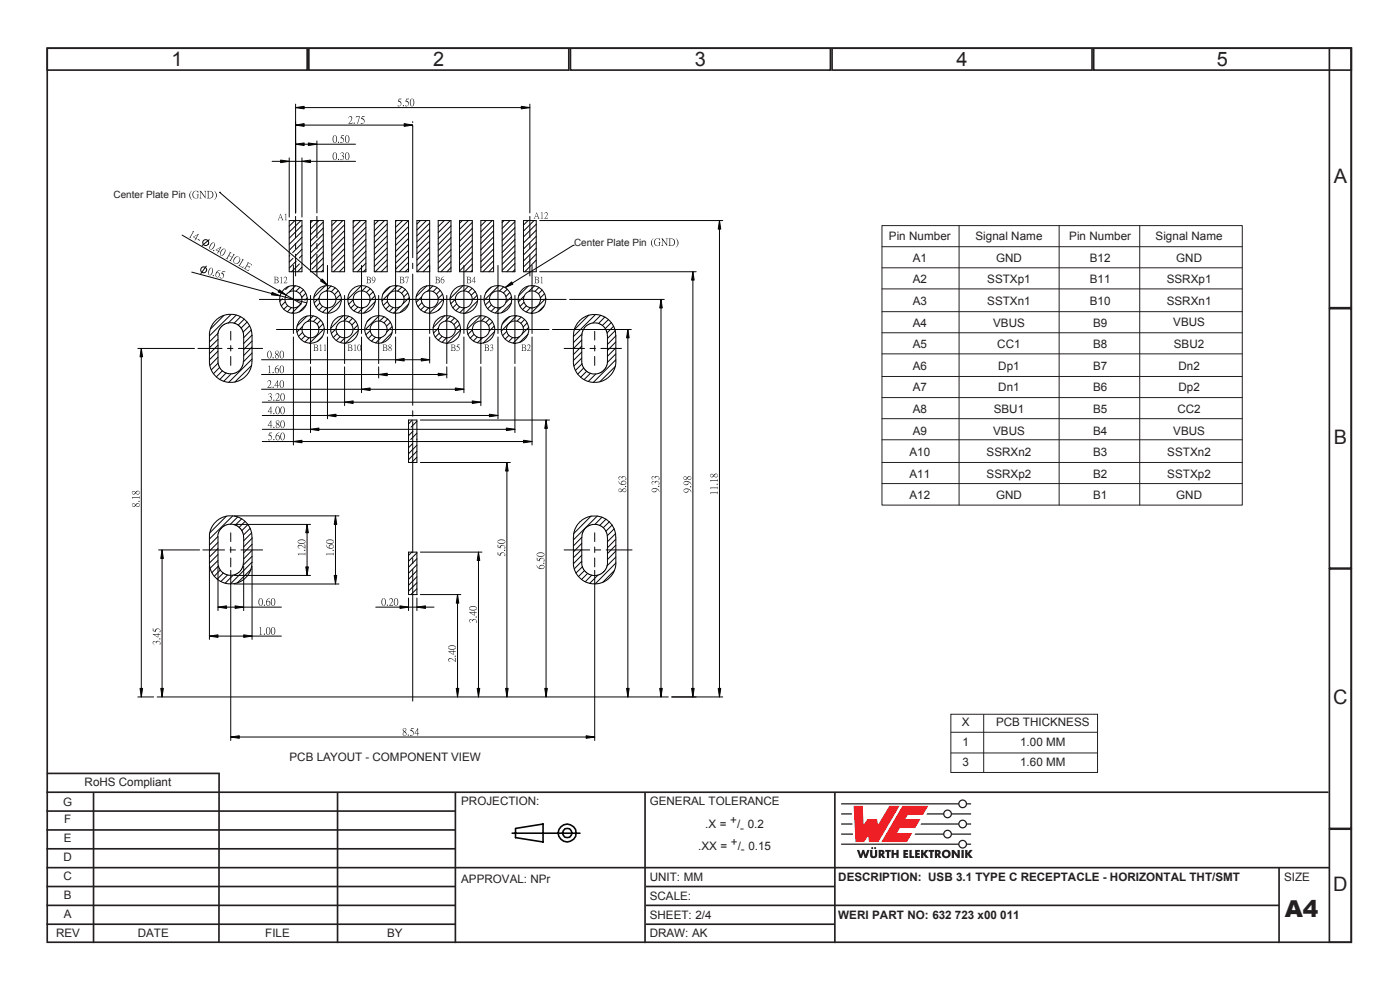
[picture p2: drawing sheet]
<svg xmlns="http://www.w3.org/2000/svg" width="297mm" height="210mm" viewBox="0 0 297 210" stroke-linecap="round" stroke-linejoin="round" font-family="sans-serif">
<defs><g id="words">
<text font-size="4.9" fill="#231f20" x="272.6" y="194.5">A4</text>
<g font-size="4.2" fill="#231f20">
<text x="36.4" y="14">1</text>
<text x="91.9" y="14">2</text>
<text x="147.4" y="14">3</text>
<text x="202.9" y="14">4</text>
<text x="258.2" y="14">5</text>
<text x="282.9" y="38.8">A</text>
<text x="282.9" y="94.1">B</text>
<text x="282.8" y="149.3">C</text>
<text x="282.8" y="189">D</text>
</g>
<g font-size="2.5" fill="#231f20">
<text x="188.6" y="50.9">Pin Number</text>
<text x="206.9" y="50.9">Signal Name</text>
<text x="226.8" y="50.9">Pin Number</text>
<text x="245.2" y="50.9">Signal Name</text>
<text x="193.6" y="55.5">A1</text>
<text x="211.3" y="55.5">GND</text>
<text x="231.2" y="55.5">B12</text>
<text x="249.5" y="55.5">GND</text>
<text x="193.6" y="60.1">A2</text>
<text x="193.6" y="64.7">A3</text>
<text x="209.4" y="60.1">SSTXp1</text>
<text x="209.4" y="64.7">SSTXn1</text>
<text x="231.2" y="60.1">B11</text>
<text x="231.2" y="64.7">B10</text>
<text x="247.5" y="60.1">SSRXp1</text>
<text x="247.5" y="64.7">SSRXn1</text>
<text x="193.6" y="69.3">A4</text>
<text x="210.7" y="69.3">VBUS</text>
<text x="231.9" y="69.3">B9</text>
<text x="248.9" y="69.3">VBUS</text>
<text x="193.6" y="73.9">A5</text>
<text x="211.6" y="73.8">CC1</text>
<text x="231.9" y="73.9">B8</text>
<text x="249" y="73.8">SBU2</text>
<text x="193.6" y="78.4">A6</text>
<text x="193.6" y="83">A7</text>
<text x="211.8" y="78.4">Dp1</text>
<text x="211.8" y="83">Dn1</text>
<text x="231.9" y="78.4">B7</text>
<text x="231.9" y="83">B6</text>
<text x="250" y="78.4">Dn2</text>
<text x="250" y="83">Dp2</text>
<text x="193.6" y="87.6">A8</text>
<text x="210.8" y="87.6">SBU1</text>
<text x="231.9" y="87.6">B5</text>
<text x="249.8" y="87.6">CC2</text>
<text x="193.6" y="92.2">A9</text>
<text x="210.7" y="92.2">VBUS</text>
<text x="231.9" y="92.2">B4</text>
<text x="248.9" y="92.2">VBUS</text>
<text x="192.9" y="96.8">A10</text>
<text x="192.9" y="101.4">A11</text>
<text x="209.3" y="96.8">SSRXn2</text>
<text x="209.3" y="101.4">SSRXp2</text>
<text x="231.9" y="96.8">B3</text>
<text x="231.9" y="101.4">B2</text>
<text x="247.6" y="96.8">SSTXn2</text>
<text x="247.6" y="101.4">SSTXp2</text>
<text x="192.9" y="106">A12</text>
<text x="211.3" y="105.9">GND</text>
<text x="231.9" y="106">B1</text>
<text x="249.5" y="105.9">GND</text>
<text x="204.1" y="154">X</text>
<text x="211.3" y="154">PCB THICKNESS</text>
<text x="61.4" y="161.4">PCB LAYOUT - COMPONENT VIEW</text>
<text x="204.2" y="158.3">1</text>
<text x="216.4" y="158.2">1.00 MM</text>
<text x="17.9" y="166.8">RoHS Compliant</text>
<text x="204.2" y="162.5">3</text>
<text x="216.4" y="162.5">1.60 MM</text>
<text x="13.4" y="171">G</text>
<text x="97.8" y="170.8">PROJECTION:</text>
<text x="137.8" y="170.8">GENERAL TOLERANCE</text>
<text x="13.5" y="178.7">E</text>
<text x="13.6" y="174.6">F</text>
<text x="149.6" y="175.6">.X =</text>
<text x="154.9" y="174.8">+</text>
<text x="155.1" y="179.4">+</text>
<text x="156.4" y="175.6">/ 0.2</text>
<text x="157" y="176.4">-</text>
<text x="13.4" y="182.7">D</text>
<text x="148.1" y="180.2">.XX =</text>
<text x="156.5" y="180.2">/ 0.15</text>
<text x="157.2" y="181">-</text>
<text x="13.4" y="186.7">C</text>
<text x="13.5" y="190.8">B</text>
<text x="97.8" y="187.3">APPROVAL: NPr</text>
<text x="137.8" y="186.8">UNIT: MM</text>
<text x="137.8" y="190.9">SCALE:</text>
<text x="177.8" y="186.8">DESCRIPTION: USB 3.1 TYPE C RECEPTACLE - HORIZONTAL THT/SMT</text>
<text x="272.4" y="186.8">SIZE</text>
<text x="13.5" y="194.8">A</text>
<text x="137.8" y="194.8">SHEET: 2/4</text>
<text x="177.8" y="194.8">WERI PART NO: 632 723 x00 011</text>
<text x="11.9" y="198.8">REV</text>
<text x="29.2" y="198.8">DATE</text>
<text x="56.3" y="198.8">FILE</text>
<text x="82.1" y="198.8">BY</text>
<text x="137.8" y="198.8">DRAW: AK</text>
</g>
<g font-size="2.1" fill="#231f20">
<text x="24.1" y="42">Center Plate Pin</text>
<text x="121.8" y="52.2">Center Plate Pin</text>
</g>
</g></defs>
<!-- layer: Calque 1 -->
<g fill="none" stroke="#231f20" stroke-width=".35">
<path d="M10 10.2h276.7v189.7h-276.7zM10 10.2h55.2v4.7h-55.2zM65.5 10.2h55.2v4.7h-55.2zM121 10.2h55.2v4.7h-55.2zM176.5 10.2h55.2v4.7h-55.2zM232 10.2h54.7v4.7h-54.7zM282 10.2h4.7v55.1h-4.7zM282 65.5h4.7v55h-4.7zM282 120.7h4.7v55h-4.7zM9.8 168h272M9.8 172h86.7M9.8 176h86.7"/>
<path d="M9.9 164.1h36.7M19.8 168v32M46.5 164l-.1 36M71.6 168v32M96.6 168v32M136.8 168v32M177.1 168v32M282 175.9h4.7v24h-4.7zM9.8 192h86.7M9.8 196h86.7M9.8 180h86.7M9.8 184h272.2"/>
<path d="M9.8 188h86.7M137 192h134.3M137 196h40.1M137 188h40.1M271.3 184v16"/>
</g>
<g fill="none" stroke="#000" stroke-width=".34">
<path d="M108.6 176.7h14.4M109.4 175.7l5.8-.9v3.8l-5.8-.9z"/>
<circle cx="120.3" cy="176.7" r="1.88"/>
<circle cx="120.3" cy="176.7" r="1.02"/>
</g>
<g fill="#ee1d23">
<path d="M181.1 170.9h1.9l.2 4 .9-1.2h2l.2 1.3 2.4-4.1h2.1l-4.5 7.7h-1.9l-.2-1.3-.9 1.3h-1.8z"/>
<path d="M191.4 170.9h5.5l-1.1 1.9h-3.2l-.6 .9h3.3l-1.1 1.9h-3.3l-.6 1.1h3.2l-1.1 1.9h-5.4z"/>
</g>
<g fill="#231f20">
<path d="M181.8 180.3h.5l.3 1 .3-1h.4l.3 1 .4-1h.5l-.6 1.7h-.5l-.3-1-.3 1h-.4z"/>
<path d="M184.6 180.3h.5v1.2l.2 .1 .3-.1v-1.2h.5v1.1a.76 .76 0 0 1-.8 .6 .76 .76 0 0 1-.7-.6z"/>
<path d="M187.8 180.3h1.2v.4h-.4v1.3h-.5l.1-1.3h-.4z"/>
<path d="M189.1 180.3h.5v.6h.6v-.6h.5l-.1 1.7h-.4v-.7h-.6v.7h-.5z"/>
<path d="M191.6 180.3h1.1v.4h-.6v.2h.5v.4h-.5v.3h.6v.4h-1.1z"/>
<path d="M192.9 180.3h.5v1.3h.5v.4h-1z"/>
<path d="M194.1 180.3h1v.4h-.5v.2h.5v.4h-.5v.3h.6v.4h-1.1z"/>
<path d="M195.4 180.3h.5v.7l.5-.7h.6l-.7 .8 .7 .9h-.6l-.5-.7v.7h-.5z"/>
<path d="M197 180.3h1.2v.4h-.4v1.3h-.5v-1.3h-.3z"/>
<path d="M201.9 180.3h.5l.8 1-.1-1h.5v1.7h-.5l-.7-1.1v1.1h-.5z"/>
<path d="M204 180.3h.5v1.7h-.5z"/>
<path d="M204.7 180.3h.5v.7l.5-.7h.6l-.6 .8 .7 .9h-.6l-.6-.7v.7h-.5z"/>
<circle cx="185" cy="179.9" r=".22"/>
<circle cx="185.7" cy="179.9" r=".22"/>
</g>
<g fill="#231f20">
<path d="M186.9 180.7v.3h.2v-.2zM186.4 180.3h.5a.55 .55 0 0 1 .7 .3 .55 .55 0 0 1-.3 .7l.5 .7h-.5l-.4-.6v.6h-.5z" fill-rule="evenodd"/>
<path d="M198.8 180.7v.3h.2l.1-.2zM198.3 180.3h.6a.55 .55 0 0 1 .6 .3 .55 .55 0 0 1-.2 .7l.4 .7h-.5l-.4-.6v.6h-.5z" fill-rule="evenodd"/>
<path d="M200.3 181.2a.5 .5 0 0 0 1 0 .5 .5 0 0 0-1 0zM199.8 181.1a.95 .95 0 0 1 1.9 0 .95 .95 0 0 1-1.9 0z" fill-rule="evenodd"/>
</g>
<path d="M178.4 176.9h2.6M178.4 174.8h2.4M178.4 172.6h2.3" fill="none" stroke="#231f20" stroke-width=".27"/>
<g fill="#231f20">
<path d="M178.4 170.4h24.9a.94 .94 0 0 1 .9-.8 .94 .94 0 0 1 1 .8h.8v.2h-.8a.94 .94 0 0 1-1 .9 .94 .94 0 0 1-.9-.9h-24.9zM203.5 170.5a.7 .7 0 0 1 1.4 0 .7 .7 0 0 1-1.4 0z" fill-rule="evenodd"/>
<path d="M196.7 172.5h3.4a.94 .94 0 0 1 .9-.8 .94 .94 0 0 1 1 .8h4v.3h-4a.94 .94 0 0 1-1 .8 .94 .94 0 0 1-.9-.8h-3.6zM200.3 172.6a.7 .7 0 0 1 1.4 0 .7 .7 0 0 1-1.4 0z" fill-rule="evenodd"/>
<path d="M195.4 174.7h7.9a.94 .94 0 0 1 .9-.9 .94 .94 0 0 1 1 .9h.8v.2h-.8a.94 .94 0 0 1-1 .8 .94 .94 0 0 1-.9-.8h-8zM203.5 174.8a.7 .7 0 0 1 1.4 0 .7 .7 0 0 1-1.4 0z" fill-rule="evenodd"/>
<path d="M194.2 176.8h5.9a.94 .94 0 0 1 .9-.8 .94 .94 0 0 1 1 .8h4v.3h-4a.94 .94 0 0 1-1 .8 .94 .94 0 0 1-.9-.8h-6.1zM200.3 176.9a.7 .7 0 0 1 1.4 0 .7 .7 0 0 1-1.4 0z" fill-rule="evenodd"/>
<path d="M178.4 178.9h24.9a.94 .94 0 0 1 .9-.8 .94 .94 0 0 1 1 .8h.8v.3h-.8a.94 .94 0 0 1-1 .8 .94 .94 0 0 1-.9-.8h-24.9zM203.5 179.1a.7 .7 0 0 1 1.4 0 .7 .7 0 0 1-1.4 0z" fill-rule="evenodd"/>
</g>
<g fill="none" stroke="#231f20" stroke-width=".21">
<path d="M187.1 47.9h76.4v59.2h-76.4zM187.1 52.3h76.4M187.1 56.8h76.4M203.5 47.9v59.2M224.7 47.9v59.2M241.8 47.9v59.2M187.1 61.3h76.4M187.1 66.1h76.4M187.1 70.6h76.4M187.1 75.1h76.4M187.1 79.9h76.4M187.1 84.3h76.4"/>
<path d="M187.1 88.8h76.4M187.1 93.3h76.4M187.1 98.1h76.4M187.1 102.6h76.4M201.7 159.7h31.1M201.7 155.3h31.1M201.7 151.5h31.1v12.4h-31.1zM208.7 151.5v12.4"/>
</g>
<g fill="none" stroke="#050504" stroke-width=".21">
<path d="M61.4 46.8h2.7v10.8h-2.7zM61.5 54.2l-.1 .1M62.2 54.8l-.8 .8M62.6 46.8l-1.2 1.2M62.8 55.4l-1.4 1.5M63.5 56l-1.6 1.6M63.8 46.8l-2.4 2.5M64.1 47.8l-2.7 2.7M64.1 49.1l-2.7 2.7M64.1 50.3l-2.7 2.7M64.1 51.6l-2 2M64.1 52.9l-1.3 1.3"/>
<path d="M64.1 54.2l-.6 .5M64.1 56.7l-1 .9M65.9 46.8h2.7v10.8h-2.7zM66.3 46.8l-.4 .5M67.6 46.8l-1.7 1.8M68.6 47.1l-2.7 2.7M68.6 48.4l-2.7 2.7M68.6 49.6l-2.7 2.7M68.6 50.9l-2.7 2.7M68.6 52.2l-2.7 2.7M68.6 53.4l-2.7 2.8M68.6 54.7l-2.4 2.4"/>
<path d="M68.6 56l-1.7 1.6M68.6 57.3l-.4 .3M70.4 46.8h2.7v10.8h-2.7zM71.4 46.8l-1 1M72.7 46.8l-2.3 2.3M73.1 47.7l-2.7 2.7M73.1 50.2l-2.7 2.7M73.1 51.5l-2.7 2.7M73.1 52.7l-2.7 2.7M73.1 56.5l-1.1 1.1M73.1 54l-2.7 2.7M73.1 55.3l-2.4 2.3"/>
<path d="M73.1 48.9l-2.7 2.8M74.9 46.8h2.7v10.8h-2.7zM75.2 46.8l-.3 .3M76.5 46.8l-1.6 1.6M77.6 46.9l-2.7 2.7M77.6 48.2l-2.7 2.7M77.6 53.3l-2.7 2.7M77.6 55.8l-1.8 1.8M77.6 49.5l-2.7 2.7M77.6 50.8l-2.7 2.7M77.6 52l-2.7 2.7M77.6 54.6l-2.7 2.7"/>
<path d="M77.6 57.1l-.5 .5M79.4 46.8h2.7v10.8h-2.7zM80.3 46.8l-.9 .9M81.6 46.8l-2.2 2.1M82.1 55.1l-2.5 2.5M82.1 47.5l-2.7 2.7M82.1 48.8l-2.7 2.7M82.1 50l-2.7 2.7M82.1 51.3l-2.7 2.7M82.1 52.6l-2.7 2.7M82.1 53.9l-2.7 2.7M82.1 56.4l-1.2 1.2"/>
<path d="M83.9 46.8h2.8v10.8h-2.8zM84.1 46.8l-.2 .2M85.4 46.8l-1.5 1.4M86.6 46.8l-2.7 2.7M86.7 50.6l-2.8 2.7M86.7 48.1l-2.8 2.7M86.7 49.3l-2.8 2.7M86.7 51.8l-2.8 2.8M86.7 53.1l-2.8 2.7M86.7 54.4l-2.8 2.7M86.7 55.7l-2 1.9M86.7 56.9l-.8 .7"/>
<path d="M88.4 46.8h2.8v10.8h-2.8zM89.2 46.8l-.8 .7M90.5 46.8l-2.1 2M91.2 49.9l-2.8 2.7M91.2 51.2l-2.8 2.7M91.2 52.4l-2.8 2.7M91.2 47.3l-2.8 2.7M91.2 48.6l-2.8 2.7M91.2 53.7l-2.8 2.7M91.2 54.9l-2.7 2.7M91.2 56.2l-1.4 1.4M91.2 57.5l-.2 .1"/>
<path d="M93 46.8h2.7v10.8h-2.7zM94.2 46.8l-1.2 1.3M95.5 46.8l-2.5 2.5M95.7 54.2l-2.7 2.7M95.7 55.5l-2.2 2.1M95.7 50.4l-2.7 2.7M95.7 51.7l-2.7 2.7M95.7 53l-2.7 2.7M95.7 47.9l-2.7 2.7M95.7 49.1l-2.7 2.8M95.7 56.8l-.9 .8M97.5 46.8h2.7v10.8h-2.7z"/>
<path d="M98.1 46.8l-.6 .6M99.3 46.8l-1.8 1.8M100.2 54.8l-2.7 2.7M100.2 56.1l-1.6 1.5M100.2 57.3l-.3 .3M100.2 49.7l-2.7 2.7M100.2 51l-2.7 2.7M100.2 53.5l-2.7 2.7M100.2 47.2l-2.7 2.7M100.2 48.4l-2.7 2.8M100.2 52.2l-2.7 2.8M102 46.8h2.7v10.8h-2.7z"/>
<path d="M103.1 46.8l-1.1 1.1M104.4 46.8l-2.4 2.4M104.7 50.3l-2.7 2.7M104.7 51.5l-2.7 2.7M104.7 52.8l-2.7 2.7M104.7 54.1l-2.7 2.7M104.7 47.7l-2.7 2.8M104.7 49l-2.7 2.7M104.7 55.3l-2.3 2.3M104.7 56.6l-1 1M106.5 46.8h2.7v10.8h-2.7zM106.9 46.8l-.4 .4"/>
<path d="M108.2 46.8l-1.7 1.6M109.2 47l-2.7 2.7M109.2 48.3l-2.7 2.7M109.2 49.6l-2.7 2.7M109.2 50.8l-2.7 2.7M109.2 52.1l-2.7 2.7M109.2 53.4l-2.7 2.7M109.2 54.6l-2.7 2.7M109.2 55.9l-1.7 1.7M109.2 57.2l-.4 .4M111.1 46.8h2.7v10.8h-2.7zM112 46.8l-.9 1"/>
<path d="M113.3 46.8l-2.2 2.2M113.8 47.6l-2.7 2.7M113.8 48.8l-2.7 2.7M113.8 50.1l-2.7 2.7M113.8 51.4l-2.7 2.7M113.8 52.7l-2.7 2.7M113.8 53.9l-2.7 2.7M113.8 55.2l-2.5 2.4M42 73.9h5.1M44.4 71.2l.1 6.2 .7 1.7 1.2 1.3 .9 .4 1.1 .3h1.4l1.3-.5 .7-.5 1.1-1.4 .5-1.3v-.8M44.4 71.2l.1-.8 .4-1.4 .5-.7 1-.9 .9-.4 1.1-.3h1.4l1.3 .5 1.4 1.1 .8 1.7 .2 1.2v5.4M46.2 71.2v-.6l.4-.9 .5-.6 .7-.4 .7-.2h.9l1.4 .6 .5 .8 .4 .8v5.9"/>
<path d="M46.2 71.2v5.8l.6 1.3 .7 .6 .8 .3 1.1 .1 .5-.2 1.2-.8 .5-1.1v-.6M46.2 73.2l-1.8 1.8M46.2 74.5l-1.8 1.8M46.2 72l-1.8 1.8M46.2 75.8l-1.7 1.7M46.3 77l-1.4 1.4M46.3 70.6l-1.9 1.9M46.6 77.9l-1.3 1.3M47.2 78.7l-1.3 1.2M47.5 66.9l-2.8 2.8M47.9 79.1l-1.3 1.4M48.3 73.9h1.1"/>
<path d="M49 79.3l-1.5 1.6M49 66.7l-4.6 4.5M50.1 66.8l-1.7 1.7M50.6 73.9h5.1M51 67.2l-1.4 1.4M51.8 67.7l-1.3 1.3M52.4 68.3l-1.2 1.3M53 69.1l-1.4 1.3M53.3 70l-1.6 1.6M53.4 77.5l-3.6 3.5M53.5 71.1l-1.8 1.8M53.5 76.2l-5 4.9"/>
<path d="M53.5 72.3l-1.8 1.8M53.5 73.6l-1.8 1.8M53.5 74.9l-1.8 1.8M59.5 63.7l-.2 .2M59.9 63.4l-.2 .2M60.5 64l-.8 .9M61 64.8l-.8 .8M61.3 60.7l-.7 .7M61.8 65.3l-.8 .8M62.7 60.6l-1.3 1.3M63.6 64.8l-1.7 1.6M63.6 60.9l-.8 .9"/>
<path d="M63.9 64.4l-.3 .3M64.2 70.5l-.9 .9M64.2 69.3l-1.2 1.1M64.4 61.5l-.8 .8M64.7 71.2l-.8 .9M64.9 62.2l-.9 .9M64.9 64.7l-1.5 1.5M65.1 67l-2.1 2.2M65.2 63.2l-.5 .5M65.6 71.7l-.9 .9M66.5 67l-1.2 1.2M67.3 67.3l-.8 .9"/>
<path d="M67.7 63.2l-1.1 1.1M67.8 64.3l-.8 .8M68 67.9l-.7 .8M68.4 71.4l-1 1M68.4 65l-.7 .8M68.5 68.7l-.8 .9M68.8 69.7l-3.1 3.1M69 60.6l-2.4 2.5M69.4 65.3l-1 1M70.2 60.7l-1 1M71.1 61l-.8 .9M71.3 69.7l-1 1"/>
<path d="M71.5 70.8l-.8 .8M71.8 61.7l-.8 .8M72.1 71.4l-.8 .9M72.2 62.5l-.9 .9M72.4 63.6l-2.9 2.9M72.8 67l-2.6 2.6M73.2 71.7l-1 1M74 67.1l-1.1 1M74.8 67.5l-.8 .8M74.9 63.6l-.9 1M75.2 64.6l-.8 .7M75.5 68.1l-.9 .8"/>
<path d="M75.9 69l-1 .9M75.9 65.1l-.8 .9M76 70.1l-2.7 2.7M76.7 60.6l-2.9 2.9M77 65.3l-1 1M77.7 60.8l-.9 .9M78.6 61.2l-.9 .8M78.6 70.1l-1 .9M78.7 67.5l-.8 .7M78.9 71l-.8 .8M79.2 61.9l-.9 .8M79.6 62.7l-1.1 1.1"/>
<path d="M79.6 64l-2.4 2.4M79.6 71.6l-.8 .8M80.4 67l-3 3M80.8 71.6l-1.1 1.2M81.5 67.2l-.9 .9M82.2 63.9l-.9 .9M82.3 67.7l-.8 .8M82.6 64.8l-.8 .8M82.8 60.8l-1.5 1.5M82.8 68.3l-.8 .9M83.2 69.3l-1.1 1.1M83.2 70.6l-2.2 2.2"/>
<path d="M83.4 65.2l-.8 .9M84.3 60.6l-3.3 3.2M84.9 65.1l-1.4 1.3M85.2 60.9l-.9 .8M86 61.4l-.8 .8M86.5 62.1l-.8 .9M86.7 64.5l-1.8 1.8M86.9 63.1l-1.4 1.3M89.4 63l-1.1 1.1M89.5 64.2l-.8 .9M90.1 64.9l-.8 .8M90.6 60.6l-2.3 2.3"/>
<path d="M91 65.3l-1 .9M91.8 60.7l-1.1 1.1M92.7 61l-.8 .9M93 69.6l-1 1.1M93.2 70.7l-.9 .8M93.4 61.6l-.8 .8M93.5 65.3l-.5 .5M93.8 71.4l-.8 .8M93.9 62.4l-.9 .9M94.1 63.4l-3 3.1M94.4 67l-2.5 2.5M94.7 71.7l-.9 .9"/>
<path d="M95.6 67l-1.1 1.1M96.4 67.5l-.8 .8M96.6 63.5l-1 .9M96.9 64.5l-.8 .8M97.1 68l-.8 .9M97.5 65.1l-.8 .8M97.5 68.9l-.9 .9M97.7 70l-2.8 2.8M98.2 60.6l-2.7 2.7M98.6 65.3l-1 1M99.3 60.7l-.9 1M100.2 61.2l-.9 .8"/>
<path d="M100.2 70l-.9 .9M100.5 70.9l-.8 .8M100.8 61.8l-.8 .8M101.2 62.7l-1 1M101.2 71.5l-.8 .8M101.3 63.8l-2.6 2.6M102 67l-2.9 2.9M102.4 71.7l-1.1 1M103.1 67.1l-1 1M103.9 67.6l-.8 .8M103.9 63.8l-1 .9M104.2 60.9l-1.1 1.2"/>
<path d="M104.3 64.7l-.9 .8M104.5 68.3l-.9 .8M104.9 69.2l-1.1 1M104.9 70.4l-2.4 2.4M105 65.2l-.8 .9M105.8 60.6l-3.1 3.1M106.3 65.2l-1.2 1.2M106.8 60.9l-.8 .8M107.5 70.3l-.9 .9M107.6 61.4l-.8 .7M108 71.1l-.9 .8M108.1 67.1l-1.6 1.6"/>
<path d="M108.2 62l-.9 .9M108.5 64.3l-2.1 2M108.5 63l-1.2 1.2M108.7 71.6l-.8 .9M109.6 67l-3.3 3.2M110.2 71.4l-1.4 1.4M110.5 67.3l-.8 .8M111.2 64.1l-.9 .9M111.2 62.8l-1.2 1.3M111.3 67.8l-.8 .8M111.7 64.9l-.8 .8M111.8 68.5l-.8 .9"/>
<path d="M112 70.9l-1.8 1.7M112.1 60.7l-2.1 2M112.1 69.5l-1.4 1.4M112.5 65.3l-.9 .9M113.4 60.6l-1.2 1.2M114.3 61l-.8 .8M115 61.5l-.8 .8M115.4 64.9l-1.1 1.2M115.5 62.3l-.9 .9M115.8 63.3l-3.2 3.2M119.7 73.9h4.3M122.9 68l.8-.6 1.1-.5 .8-.2 1.4 .1 1 .3 .8 .5 1 .9 .5 .9 .3 1.8v6.2l-.4 1.2-.5 .8-1 1-.9 .4-1.1 .3h-1.1l-1.1-.3-.9-.4-.6-.6-.6-.7-.5-.9-.3-1 .1-6.6 .3-1.2z"/>
<path d="M123.4 71.2v5.8l.3 .9 .6 .8 .9 .5 1.4 .1 .9-.3 .9-.8 .5-1.2v-5.8l-.3-1.3-.7-.8-.5-.3-.8-.3h-1.1l-.8 .4-.7 .6-.5 1.1v.6M123.4 72.1l-1.8 1.9M123.4 73.4l-1.8 1.8M123.4 74.7l-1.8 1.8M123.4 76l-1.6 1.6M123.5 70.9l-1.9 1.8M123.5 77.2l-1.4 1.4M123.8 78l-1.2 1.4M124.5 78.7l-1.3 1.3M124.9 66.8l-3.1 3.2M125.2 73.9h1.1M125.3 79.2l-1.4 1.3"/>
<path d="M126.4 66.7l-4.8 4.7M126.4 79.3l-1.6 1.6M127.4 66.9l-1.6 1.6M127.5 73.9h4.3M128.3 67.2l-1.3 1.4M129.1 67.8l-1.3 1.2M129.7 68.4l-1.3 1.3M130.2 69.2l-1.4 1.4M130.5 70.1l-1.6 1.7M130.5 77.7l-3.3 3.3M130.6 71.2l-1.7 1.9M130.6 72.5l-1.7 1.8"/>
<path d="M130.6 73.8l-1.7 1.8M130.6 75.1l-1.8 1.8M130.6 76.3l-4.7 4.8M86.7 89.1h1.7v9h-1.7zM87.5 89.1l-.8 .8M87.5 94.1l-.8 .9M87.6 91.5l-.9 .9M88.4 89.4l-1.2 1.2M88.4 91.9l-1.3 1.3M88.4 93.2h.1M88.4 94.4l-1.7 1.8M88.4 95.7l-1.7 1.8"/>
<path d="M88.4 97l-1.1 1.1M43 116.7h4.6M46.2 113.9v-.6l.4-.9 .5-.5 .7-.5 .7-.2h.9l1.4 .7 .5 .7 .4 .9v5.9M46.2 113.9v5.9l.6 1.3 .7 .5 .8 .4h1.1l.5-.1 1.2-.9 .5-1v-.6M46.2 115.1l-1.8 1.8M46.2 116.3l-1.8 1.9M46.2 117.6l-1.8 1.8M46.2 113.8l-1.8 1.8M46.2 118.9l-1.6 1.6M48 109.5l-3.5 3.5M48.8 116.7h1.2M49.4 109.4l-5 4.9"/>
<path d="M50.4 109.7l-1.6 1.5M51.1 116.7h4.6M51.3 110l-1.4 1.4M52 110.6l-1.3 1.3M52.6 111.2l-1.3 1.4M53.1 112.1l-1.4 1.4M53.4 113l-1.7 1.7M53.4 119.4l-.2 1.3-.5 1.2-.9 1-1.2 .7-1.1 .2-1.7-.1-1.4-.6-1-.9-.7-1.2-.3-1.1v-6.5l.5-1.6 1.2-1.4 1.7-.9 1.7-.1 1.6 .5 1.4 1.2 .7 1.2 .2 1.1 .1 6M53.5 114.2l-1.8 1.8M53.5 115.5l-1.8 1.8M53.5 116.7l-1.8 1.8M53.5 118l-1.9 1.9"/>
<path d="M53.5 119.2l-4.6 4.7M86.7 117.1h1.7l.1 9h-1.8zM87.4 117.1l-.7 .7M88.4 117.3l-1.7 1.7M88.4 118.5l-1.7 1.8M88.4 119.8l-1.7 1.8M119.7 116.7h5.4M122.9 110.8l.8-.7 1.1-.5 .8-.1h1.4l1 .3 .8 .5 1 .9 .5 .9 .3 1.8v6.3l-.4 1.1-.5 .9-1 .9-.9 .5-1.1 .2h-1.1l-1.1-.2-.9-.5-.6-.6-.6-.6-.5-.9-.3-1.1 .1-6.5 .3-1.3zM123.4 115.3l-1.8 1.8M123.4 116.5l-1.8 1.8M123.4 117.8l-1.8 1.8M123.4 119l-1.6 1.7"/>
<path d="M123.5 113.9v-.6l.5-1.1 .7-.6 .8-.3 1.1-.1 .5 .2 .7 .4 .6 .7 .4 .8 .1 .6v5.9l-.7 1.4-.7 .6-.9 .3-1.4-.2-.9-.5-.6-.7-.3-.9v-5.9l-1.8 1.9M125.4 109.5l-3.7 3.7M126.3 116.7h1.1M126.7 109.5l-5.1 5M127.7 109.7l-1.5 1.5M128.6 110.1l-1.4 1.3M128.6 116.7h5.5M129.3 110.7l-1.3 1.2M129.9 111.4l-1.3 1.3M130.3 112.2l-1.5 1.4M130.6 113.2l-1.7 1.7M130.6 114.4l-1.7 1.8"/>
<path d="M130.6 115.6l-1.7 1.8M130.6 116.9l-1.7 1.8M130.6 118.2l-1.8 1.9M130.6 119.4l-4.4 4.5M46.4 120.1l-1.4 1.3M46.7 120.9l-1.2 1.3M47.4 121.6l-1.3 1.2M48.3 122l-1.4 1.3M49.5 122l-1.7 1.7M53.3 120.7l-3 2.9M88.4 121.1l-1.7 1.8M88.4 122.3l-1.7 1.9"/>
<path d="M88.4 123.6l-1.7 1.8M88.4 124.9l-1.2 1.2M123.6 120.2l-1.4 1.4M124 121l-1.3 1.3M124.7 121.6l-1.3 1.3M125.5 122l-1.3 1.4M126.9 122l-1.8 1.8M130.3 121l-2.5 2.6M33.3 147.8h108.5"/>
<circle cx="62.3" cy="63.5" r="1.82"/>
<circle cx="62.3" cy="63.5" r="2.93"/>
<circle cx="65.9" cy="69.9" r="2.95"/>
<circle cx="65.9" cy="69.9" r="1.8"/>
<circle cx="69.5" cy="63.5" r="1.82"/>
<circle cx="69.5" cy="63.5" r="2.93"/>
<circle cx="73.1" cy="69.9" r="2.95"/>
<circle cx="73.1" cy="69.9" r="1.8"/>
<circle cx="76.7" cy="63.5" r="1.82"/>
<circle cx="76.7" cy="63.5" r="2.93"/>
<circle cx="80.3" cy="69.9" r="2.95"/>
<circle cx="80.3" cy="69.9" r="1.8"/>
<circle cx="83.9" cy="63.5" r="2.93"/>
<circle cx="83.9" cy="63.5" r="1.81"/>
<circle cx="91.2" cy="63.5" r="1.81"/>
<circle cx="91.2" cy="63.5" r="2.94"/>
<circle cx="94.8" cy="69.9" r="2.95"/>
<circle cx="94.8" cy="69.9" r="1.81"/>
<circle cx="98.4" cy="63.5" r="1.81"/>
<circle cx="98.4" cy="63.5" r="2.94"/>
<circle cx="102" cy="69.9" r="2.94"/>
<circle cx="102" cy="69.9" r="1.81"/>
<circle cx="105.6" cy="63.5" r="1.81"/>
<circle cx="105.6" cy="63.5" r="2.94"/>
<circle cx="109.2" cy="69.9" r="2.94"/>
<circle cx="109.2" cy="69.9" r="1.81"/>
<circle cx="112.9" cy="63.5" r="1.81"/>
<circle cx="112.9" cy="63.5" r="2.94"/>
</g>
<path d="M32.5 136.1l.6 .1a.49 .49 0 0 1 .7-.2 .49 .49 0 0 1 .1 .7 .4 .4 0 0 0-.3-.7 .4 .4 0 0 0-.4 .5 .34 .34 0 0 0-.4-.4 .34 .34 0 0 0-.3 .4l.3 .2a.38 .38 0 0 1-.4-.2 .38 .38 0 0 1 .1-.4zM33.8 135.5a.12 .12 0 0 1 .2 0 .12 .12 0 0 1-.2 0zM32.7 134.6l.8 .5v-.5zM32.4 134.5h1.1l.1-.2v.2h.4v.1h-.4l-.1 .6zM32.4 133.3l.1 .1v.4l.3 .1a.57 .57 0 0 1 .7-.6 .57 .57 0 0 1 .4 .8 .45 .45 0 0 0-.3-.7 .45 .45 0 0 0-.6 .4v.3l-.6-.3z" fill="#050504"/>
<path d="M33.6 116.7h8.7M34.4 116.7v31.1" fill="none" stroke="#050504" stroke-width=".21"/>
<path d="M28 107.1a.3 .3 0 0 0 .6 0 .3 .3 0 0 0-.6 0zM28.9 107.1a.33 .33 0 0 0 .6 0 .33 .33 0 0 0-.6 0zM28.1 106.9l.4-.1 .2 .3a.43 .43 0 0 1 .5-.4 .43 .43 0 0 1 .4 .4 .43 .43 0 0 1-.5 .4l-.3-.2a.42 .42 0 0 1-.6 .2 .42 .42 0 0 1-.1-.6zM29.4 106.4a.12 .12 0 0 1 .2 0 .12 .12 0 0 1-.2 0zM28 105.5h1.5l.1-.2v.5l-.2-.2h-1.1l-.1 .2zM28 104.5a.3 .3 0 0 0 .6 0 .3 .3 0 0 0-.6 0zM28.9 104.5a.33 .33 0 0 0 .6 0 .33 .33 0 0 0-.6 0zM28.1 104.2h.4l.2 .2a.43 .43 0 0 1 .5-.4 .43 .43 0 0 1 .4 .5 .43 .43 0 0 1-.5 .4l-.3-.3a.42 .42 0 0 1-.6 .3 .42 .42 0 0 1-.1-.7z" fill="#050504"/>
<path d="M29.2 73.9h12.1M30 73.9v73.9M29.2 147.8h3.4" fill="none" stroke="#050504" stroke-width=".21"/>
<path d="M34.1 146h.6l-.3 1.8z" fill="#050504"/>
<path d="M34.1 146h.6l-.3 1.8z" fill="none" stroke="#050504" stroke-width=".21"/>
<path d="M34.4 116.7l.3 1.8h-.6z" fill="#050504"/>
<path d="M34.4 116.7l.3 1.8h-.6z" fill="none" stroke="#050504" stroke-width=".21"/>
<path d="M30 73.9l.2 1.8h-.5z" fill="#050504"/>
<path d="M30 73.9l.2 1.8h-.5z" fill="none" stroke="#050504" stroke-width=".21"/>
<path d="M29.7 146h.5l-.2 1.8z" fill="#050504"/>
<g fill="none" stroke="#050504" stroke-width=".21">
<path d="M87.6 26.7v28M62.2 56.3v14.4M62.7 45.9v4.6M62.7 51.6v1.2M62.7 53.9v4.6M67.2 45.9v4.6M67.2 51.6v1.2M67.2 53.9v4.6M69.5 56.3v14.4M76.7 56.3v14.4M83.9 56.3v14.4M87.6 55.8v1.2"/>
<path d="M87.6 58.1v27.9M91.1 56.3v14.4M98.4 56.3v14.4M105.6 56.3v14.4M112.4 45.9v4.6M112.4 51.6v1.2M112.4 53.9v4.6M112.9 56.3v14.4M121.6 52h.1M49 70.3v1.8M49 73.3v1.2M49 75.6v1.9"/>
<path d="M55 63.5h65.1M65.9 69.9h50.6M73.1 62.7v14.4M80.3 62.7v14.4M94.8 62.7v14.4M102 62.7v14.4M109.2 62.7v14.4M126.2 70.3v1.8M126.2 73.3v1.2M126.2 75.6v1.9M87.6 87.1v1.2M87.6 89.4v27.9"/>
<path d="M49 113v1.9M49 116v1.2M49 118.4v1.8M87.6 118.4v1.2M126.2 113v1.9M126.2 116v1.2M126.2 118.4v1.8M87.6 120.7v28M29.7 146h.5l-.2 1.8z"/>
</g>
<path d="M142.2 50.7v1.3a.67 .67 0 0 0 .8-.7 .67 .67 0 0 0-.8-.6zM141.8 50.6h.6a.79 .79 0 0 1 .8 .8 .79 .79 0 0 1-.8 .8h-.6l.2-.3v-1.2zM140.3 50.6h.3l.9 1.2-.1-1-.2-.2h.5l-.2 .2v1.4l-1-1.4v1.2l.2 .2h-.4l.1-.4v-1.1zM138.4 50.8l.2-.2a1.33 1.33 0 0 0 0 1.9 1.14 1.14 0 0 1-.2-1.7zM143.4 50.6a1.09 1.09 0 0 1 0 1.8 1.35 1.35 0 0 0 0-1.8zM138.9 50.8l.4-.2h.7v.4a.57 .57 0 0 0-.7-.4 .57 .57 0 0 0-.4 .8 .58 .58 0 0 0 .3 .6 .58 .58 0 0 0 .7 0l-.1-.5-.2-.2h.6l-.2 .2v.5a.81 .81 0 0 1-1.1-.1 .81 .81 0 0 1 0-1.1z" fill="#050504"/>
<path d="M58.6 69.9h14.5M65.9 62.7v14.4" fill="none" stroke="#050504" stroke-width=".21"/>
<g fill="#050504">
<path d="M113.8 45.2l-.2 .7h.5zM113.8 45l.7 1.4h-.5l.2-.1-.1-.3h-.5l-.1 .3 .1 .1h-.4zM114.7 45.2l.3-.2v1.2l.2 .2h-.5l.2-.1v-1zM115.6 45.1a.39 .39 0 0 1 .6 .1 .39 .39 0 0 1-.1 .5l-.5 .6h.5l.2-.2-.1 .3h-.7l.6-1a.28 .28 0 0 0-.3-.3 .28 .28 0 0 0-.3 .3z"/>
<path d="M44.2 40.6v1.3a.67 .67 0 0 0 .9-.6 .67 .67 0 0 0-.9-.7zM43.9 40.5h.5a.79 .79 0 0 1 .9 .8 .79 .79 0 0 1-.8 .8h-.6l.2-.3v-1.1zM42.3 40.5h.3l.9 1.3v-1.1l-.2-.2h.5l-.2 .2v1.4l-1-1.4v1.2l.2 .2h-.5l.2-.4v-1zM40.5 40.7l.2-.2a1.33 1.33 0 0 0 0 1.9 1.14 1.14 0 0 1-.2-1.7zM45.5 40.5a1.09 1.09 0 0 1-.1 1.8 1.35 1.35 0 0 0 .1-1.8zM41 40.7l.3-.2h.7l.1 .4a.57 .57 0 0 0-.8-.3 .57 .57 0 0 0-.3 .7 .58 .58 0 0 0 .2 .7 .58 .58 0 0 0 .7-.1v-.5l-.2-.2h.5l-.1 .2v.6a.81 .81 0 0 1-1.2-.2 .81 .81 0 0 1 .1-1.1z"/>
</g>
<path d="M46.6 40.8h.1M46.6 40.8l22.9 19.8M121.6 52l-14.5 9" fill="none" stroke="#050504" stroke-width=".21"/>
<g fill="#050504">
<path d="M78 59.4v.6l.5-.1v-.4zM85.1 59.4v.6l.5-.1v-.4zM92.6 59.4v.6l.5-.1v-.4zM99.3 59.4v.6l.5-.1v-.4zM113.7 59.4v.6l.5-.1v-.4zM93.5 59.6a.35 .35 0 0 0 .7 0 .35 .35 0 0 0-.7 0zM100.6 58.9l-.4 .7h.4zM78 58.8v.5l.5-.1a.38 .38 0 0 0-.5-.4zM85.1 58.8v.5l.5-.1a.38 .38 0 0 0-.5-.4zM92.6 58.8v.5l.5-.1a.38 .38 0 0 0-.5-.4zM99.3 58.8v.5l.4-.1a.38 .38 0 0 0-.4-.4zM113.7 58.8v.5l.5-.1a.38 .38 0 0 0-.5-.4zM79.1 58.8a.38 .38 0 0 0-.1 .5 .38 .38 0 0 0 .5 .1 .49 .49 0 0 0-.4-.6zM77.7 58.7l.9 .2v.3l-.2 .2 .3 .3-.2 .3-.8 .1 .2-.3v-1zM84.8 58.7l.9 .2v.3l-.2 .2 .3 .3-.2 .3-.8 .1 .2-.3-.1-1zM92.3 58.7l.9 .2v.3l-.2 .2 .3 .3-.2 .3-.8 .1 .2-.3v-1zM98.9 58.7l1 .2v.3l-.3 .2 .4 .3-.2 .3-.9 .1 .2-.3v-1zM113.4 58.7l.9 .2v.3l-.2 .2 .3 .3-.2 .3-.8 .1 .2-.3-.1-1zM86 58.7h.7l-.4 1.4 .3-1.3h-.5l-.2 .2zM114.7 58.8l.3-.1v1.2l.2 .2h-.5l.2-.1v-1.1zM100.7 58.7v.9l.2 .1h-.2l-.1 .4v-.4l-.5-.1zM79 58.8l.1-.1a.65 .65 0 0 1 .6 .6 .65 .65 0 0 1-.4 .7l-.4 .1 .6-.6a.41 .41 0 0 1-.6-.1 .41 .41 0 0 1 .1-.6zM93.7 58.9l.5-.2-.4 .2-.2 .4a.41 .41 0 0 1 .7 .3 .41 .41 0 0 1-.5 .5 .41 .41 0 0 1-.3-.6z"/>
<path d="M110.9 73.8v.5h.5v-.4zM110.9 73.2v.5l.5-.1a.38 .38 0 0 0-.5-.4zM110.6 73.1l.9 .1v.4l-.2 .1 .3 .4-.2 .3-.8 .1 .2-.3v-1zM112 73.1a.39 .39 0 0 1 .5 .1 .39 .39 0 0 1-.1 .6l-.4 .6 .4-.1 .2-.1-.1 .3h-.7l.6-1a.28 .28 0 0 0-.3-.3 .28 .28 0 0 0-.3 .3z"/>
<path d="M103 73.8l.1 .5h.5l-.1-.4zM103 73.2v.5l.5-.1a.38 .38 0 0 0-.5-.4zM102.7 73.1l.9 .1 .1 .4-.3 .1 .3 .4-.2 .3-.8 .1 .2-.3v-1zM104 73.2l.3-.1 .2 .1-.1 .4a.42 .42 0 0 1 .2 .6 .42 .42 0 0 1-.6 .1 .34 .34 0 0 0 .5-.2 .34 .34 0 0 0-.4-.4 .31 .31 0 0 0 .4-.2 .31 .31 0 0 0-.3-.4l-.3 .3z"/>
<path d="M95.9 73.8v.5h.6l-.1-.4zM95.9 73.2v.5l.5-.1a.38 .38 0 0 0-.5-.4zM95.6 73.1l.9 .1v.4l-.2 .1 .3 .4-.2 .3-.8 .1 .2-.3v-1zM97.1 73.1l.4-.1v.2h-.4l-.1 .2a.49 .49 0 0 1 .5 .6 .49 .49 0 0 1-.7 .3h.1a.39 .39 0 0 0 .6-.2 .39 .39 0 0 0-.4-.5h-.2z"/>
<path d="M82.5 74.1a.28 .28 0 0 0 .5 0 .28 .28 0 0 0-.5 0zM81.5 73.8v.5h.5v-.4zM81.5 73.2v.5l.5-.1a.38 .38 0 0 0-.5-.4zM82.5 73.4a.25 .25 0 0 0 .5 0 .25 .25 0 0 0-.5 0zM81.2 73.1l.9 .1v.4l-.2 .1 .3 .4-.2 .3-.8 .1 .2-.3-.1-1zM82.5 73.1a.33 .33 0 0 1 .5 .1 .33 .33 0 0 1-.2 .5 .37 .37 0 0 1 .4 .4 .37 .37 0 0 1-.4 .3 .37 .37 0 0 1-.4-.4l.2-.2-.2-.3z"/>
<path d="M74.1 73.8v.5h.5v-.4zM74.1 73.2v.5l.5-.1a.38 .38 0 0 0-.5-.4zM76.1 73.2l-.2 .8 .3 .4a.92 .92 0 0 0 0-1.3zM73.7 73.1l1 .1v.4l-.3 .1 .4 .4-.2 .3-.9 .1 .2-.3v-1zM75.1 73.2l.3-.1v1.2l.2 .2h-.5l.2-.2v-1zM76 73.2a.57 .57 0 0 1 .6 .2 .57 .57 0 0 1 0 .7 .4 .4 0 0 1-.5 .4 .4 .4 0 0 1-.3-.6z"/>
<path d="M66.8 73.8v.5h.5v-.4zM66.8 73.2v.5l.5-.1a.38 .38 0 0 0-.5-.4zM66.5 73.1l.9 .1v.4l-.2 .1 .3 .4-.2 .3-.8 .1 .2-.3v-1zM67.8 73.2l.3-.1v1.2l.2 .2h-.5l.2-.2v-1zM68.7 73.2l.3-.1v1.2l.2 .2h-.5l.2-.2v-1z"/>
<path d="M58.4 59.4v.6l.5-.1v-.4zM58.4 58.8v.5l.5-.1a.38 .38 0 0 0-.5-.4zM58.1 58.7l.9 .2v.3l-.2 .2 .3 .3-.2 .3-.8 .1 .2-.3v-1zM59.4 58.8l.3-.1v1.2l.2 .2h-.5l.2-.1v-1.1zM60.3 58.8a.39 .39 0 0 1 .6 .1 .39 .39 0 0 1-.1 .5l-.5 .6h.5l.2-.2-.1 .3h-.7l.6-1a.28 .28 0 0 0-.3-.3 .28 .28 0 0 0-.3 .3z"/>
<path d="M59.5 45.5l-.3 .7h.5zM59.5 45.3l.6 1.4h-.4l.1-.1-.1-.3h-.5l-.1 .3 .1 .1h-.3zM60.4 45.5l.3-.2v1.2l.2 .2h-.5l.2-.1v-1z"/>
<path d="M85.4 22.4a.15 .15 0 0 1 .3 0 .15 .15 0 0 1-.3 0zM87.3 21l-.2 .4a1 1 0 0 0 .3 1.1 1.08 1.08 0 0 0 0-1.5zM87.1 21a.53 .53 0 0 1 .7 .1 .53 .53 0 0 1 .1 .6 .5 .5 0 0 1-.2 .7 .5 .5 0 0 1-.7-.1v-.8zM84.6 20.9h.6l-.1 .2h-.4l-.1 .2a.57 .57 0 0 1 .6 .7 .57 .57 0 0 1-.8 .4 .45 .45 0 0 0 .7-.3 .45 .45 0 0 0-.5-.5l-.2-.1zM86.2 20.9h.6l-.1 .2h-.4l-.2 .2a.57 .57 0 0 1 .7 .7 .57 .57 0 0 1-.9 .4h.1a.45 .45 0 0 0 .7-.3 .45 .45 0 0 0-.5-.5l-.2-.1z"/>
</g>
<path d="M62.7 22.1v23.1M62.7 22.8h49.7M112.4 22.1v23.1" fill="none" stroke="#050504" stroke-width=".21"/>
<path d="M75 26.1a.15 .15 0 0 1 .3 0 .15 .15 0 0 1-.3 0zM75.6 24.7h.8l-.5 1.6h-.1l.4-1.5h-.5l-.2 .2zM74.1 24.7a.45 .45 0 0 1 .6 .1 .45 .45 0 0 1-.1 .6l-.5 .7h.5l.2-.2-.1 .3h-.8l.7-1.1a.32 .32 0 0 0-.3-.4 .32 .32 0 0 0-.4 .4zM76.8 24.7l.6-.1-.1 .2h-.4l-.1 .3a.57 .57 0 0 1 .6 .6 .57 .57 0 0 1-.9 .4h.1a.45 .45 0 0 0 .7-.3 .45 .45 0 0 0-.5-.5l-.2-.1z" fill="#050504"/>
<path d="M62.7 26.5h24.9M62.7 25.8v19.4M87.6 25.8v.2" fill="none" stroke="#050504" stroke-width=".21"/>
<path d="M71.7 30.2a.12 .12 0 0 1 .2 0 .12 .12 0 0 1-.2 0zM70.9 28.8l-.2 .4a1 1 0 0 0 .3 1.1 1.08 1.08 0 0 0 0-1.6zM73.6 28.8l-.2 .4a1 1 0 0 0 .3 1.1 1.08 1.08 0 0 0 0-1.6zM70.7 28.8a.53 .53 0 0 1 .7 .1 .53 .53 0 0 1 .1 .6 .5 .5 0 0 1-.2 .7 .5 .5 0 0 1-.6-.2l-.1-.7zM73.4 28.8a.53 .53 0 0 1 .6 .1 .53 .53 0 0 1 .1 .6 .5 .5 0 0 1-.1 .7 .5 .5 0 0 1-.7-.2l-.1-.7zM72.5 28.7l.5-.1-.1 .2h-.4l-.1 .3a.57 .57 0 0 1 .6 .7 .57 .57 0 0 1-.8 .4v-.1a.45 .45 0 0 0 .7-.2 .45 .45 0 0 0-.4-.6h-.3z" fill="#050504"/>
<path d="M62.7 29.9v15.3M62.7 30.6h12.7M67.2 29.9v15.3" fill="none" stroke="#050504" stroke-width=".21"/>
<path d="M71.7 33.8a.12 .12 0 0 1 .2 0 .12 .12 0 0 1-.2 0zM70.9 32.4l-.2 .4a1 1 0 0 0 .3 1.1 1.08 1.08 0 0 0 0-1.5zM73.6 32.4l-.2 .4a1 1 0 0 0 .3 1.1 1.08 1.08 0 0 0 0-1.5zM70.7 32.4a.53 .53 0 0 1 .7 .1 .53 .53 0 0 1 .1 .6 .5 .5 0 0 1-.2 .7 .5 .5 0 0 1-.6-.1l-.1-.8zM72.3 32.5l.3-.2 .3 .1-.2 .6a.49 .49 0 0 1 .2 .7 .49 .49 0 0 1-.7 .1h.1a.4 .4 0 0 0 .6-.2 .4 .4 0 0 0-.5-.5 .34 .34 0 0 0 .4-.3 .34 .34 0 0 0-.4-.4l-.2 .3zM73.4 32.4a.53 .53 0 0 1 .6 .1 .53 .53 0 0 1 .1 .6 .5 .5 0 0 1-.1 .7 .5 .5 0 0 1-.7-.1l-.1-.8z" fill="#050504"/>
<g fill="none" stroke="#050504" stroke-width=".21">
<path d="M57.7 34.2h17.7M61.4 33.5v12.5M64.1 33.5v12.5M43.8 56.4l-1.2 1.6"/>
<circle cx="43.2" cy="57.2" r=".64"/>
</g>
<g fill="#050504">
<path d="M47.3 57.5l.5 .1-.1 .1-.4-.1-.2 .3a.57 .57 0 0 1 .4 .8 .57 .57 0 0 1-.9 .1h.1a.45 .45 0 0 0 .7 0 .45 .45 0 0 0-.3-.7l-.2-.1z"/>
<path d="M44.6 56.9l-.1 .3a1.01 1.01 0 0 0 0 1.1 1.07 1.07 0 0 0 .4-1.4zM44.4 57a.45 .45 0 0 1 .7-.1 .45 .45 0 0 1 .1 .6 .61 .61 0 0 1-.3 .7 .61 .61 0 0 1-.7 0v-.5z"/>
<path d="M46 57.9a.4 .4 0 0 0-.2 .6 .4 .4 0 0 0 .6 .1v-.6zM46 57.6l.4-.3h.4l-.5 .2-.3 .4a.49 .49 0 0 1 .6 .5 .49 .49 0 0 1-.7 .4 .49 .49 0 0 1-.1-.8z"/>
<circle cx="45.2" cy="58.5" r=".12"/>
</g>
<path d="M40.7 57.7l24.4 6.6" fill="none" stroke="#050504" stroke-width=".21"/>
<path d="M57.8 75.9a.15 .15 0 0 1 .3 0 .15 .15 0 0 1-.3 0zM58.4 75.6a.35 .35 0 0 0 .7 0 .35 .35 0 0 0-.7 0zM58.4 74.7a.3 .3 0 0 0 .6 0 .3 .3 0 0 0-.6 0zM57 74.5l-.1 .4a1 1 0 0 0 .3 1.1 1.08 1.08 0 0 0 0-1.6zM59.7 74.5l-.2 .4a1 1 0 0 0 .3 1.1 1.08 1.08 0 0 0 0-1.6zM56.9 74.5a.53 .53 0 0 1 .6 .1 .53 .53 0 0 1 .1 .6 .5 .5 0 0 1-.1 .7 .5 .5 0 0 1-.7-.2l-.1-.7zM58.5 74.5a.38 .38 0 0 1 .6 .1 .38 .38 0 0 1-.3 .5 .43 .43 0 0 1 .4 .5 .43 .43 0 0 1-.4 .4 .43 .43 0 0 1-.4-.5l.2-.3-.2-.3zM59.5 74.5a.53 .53 0 0 1 .6 .1 .53 .53 0 0 1 .2 .6 .5 .5 0 0 1-.2 .7 .5 .5 0 0 1-.7-.2l-.1-.7z" fill="#050504"/>
<path d="M55.5 76.3h35.6M83.9 71.5v5.5M91.1 71.5v5.5" fill="none" stroke="#050504" stroke-width=".21"/>
<path d="M57.8 79a.15 .15 0 0 1 .3 0 .15 .15 0 0 1-.3 0zM58.5 78.3a.4 .4 0 0 0 0 .6 .4 .4 0 0 0 .5 0l-.1-.7zM59.7 77.6l-.2 .4a1 1 0 0 0 .3 1.1 1.08 1.08 0 0 0 0-1.5zM56.9 77.7l.3-.2v1.4l.3 .2h-.6l.2-.1v-1.2zM59.5 77.7a.53 .53 0 0 1 .6 0 .53 .53 0 0 1 .2 .6 .5 .5 0 0 1-.2 .7 .5 .5 0 0 1-.7-.1l-.1-.7zM58.5 77.8l.6-.3-.4 .3-.2 .4a.46 .46 0 0 1 .6 .2 .46 .46 0 0 1-.1 .6 .46 .46 0 0 1-.6-.1l-.1-.7z" fill="#050504"/>
<path d="M55.5 79.4h39.3M80.3 77.8v2.4M94.8 77.8v2.4" fill="none" stroke="#050504" stroke-width=".21"/>
<path d="M57.8 82.2a.15 .15 0 0 1 .3 0 .15 .15 0 0 1-.3 0zM58.9 80.9l-.6 .9h.6zM59.7 80.7l-.2 .5a1 1 0 0 0 .3 1 1.08 1.08 0 0 0 0-1.5zM56.9 80.8a.45 .45 0 0 1 .6 .1 .45 .45 0 0 1-.1 .6l-.5 .7 .5-.1 .2-.1-.1 .3h-.8l.7-1.1a.32 .32 0 0 0-.3-.4 .32 .32 0 0 0-.3 .3zM58.9 80.7l.1 1.1h.2h-.2v.5h-.1v-.5h-.7zM59.5 80.8a.53 .53 0 0 1 .6 0 .53 .53 0 0 1 .2 .7 .5 .5 0 0 1-.2 .7 .5 .5 0 0 1-.7-.2l-.1-.7z" fill="#050504"/>
<path d="M76.7 71.5v11.8M98.4 71.5v11.8M55.5 82.6h42.9" fill="none" stroke="#050504" stroke-width=".21"/>
<path d="M58 84.9a.12 .12 0 0 1 .2 0 .12 .12 0 0 1-.2 0zM59.8 83.5l-.2 .4a1 1 0 0 0 .3 1.1 1.08 1.08 0 0 0 0-1.5zM58.6 83.5a.45 .45 0 0 1 .6 .1 .45 .45 0 0 1 0 .6l-.6 .7h.6l.2-.2-.1 .3h-.9l.7-1.1a.32 .32 0 0 0-.3-.4 .32 .32 0 0 0-.3 .4zM57 83.6l.3-.2 .3 .1-.2 .6a.49 .49 0 0 1 .2 .7 .49 .49 0 0 1-.7 .1h.1a.4 .4 0 0 0 .6-.3 .4 .4 0 0 0-.5-.4 .34 .34 0 0 0 .4-.3 .34 .34 0 0 0-.4-.4l-.2 .3zM59.7 83.5a.53 .53 0 0 1 .6 .1 .53 .53 0 0 1 .1 .6 .5 .5 0 0 1-.2 .7 .5 .5 0 0 1-.6-.2l-.1-.7z" fill="#050504"/>
<path d="M73.1 77.8v8.2M102 77.8v8.2M55.6 85.3h46.4" fill="none" stroke="#050504" stroke-width=".21"/>
<path d="M58 87.7a.12 .12 0 0 1 .2 0 .12 .12 0 0 1-.2 0zM57.4 86.5l-.5 .8h.5zM58.8 86.3l-.2 .4a1 1 0 0 0 .3 1.1 1.08 1.08 0 0 0 0-1.5zM59.8 86.3l-.2 .4a1 1 0 0 0 .3 1.1 1.08 1.08 0 0 0 0-1.5zM57.5 86.2v1.1l.3 .1h-.3v.4h-.1v-.4l-.6-.1zM58.6 86.4a.53 .53 0 0 1 .7 0 .53 .53 0 0 1 .1 .6 .5 .5 0 0 1-.2 .7 .5 .5 0 0 1-.7-.1l-.1-.7zM59.7 86.4a.53 .53 0 0 1 .6 0 .53 .53 0 0 1 .1 .6 .5 .5 0 0 1-.2 .7 .5 .5 0 0 1-.6-.1l-.1-.7z" fill="#050504"/>
<path d="M69.5 71.5v17.3M105.6 71.5v17.3M55.6 88.1h50" fill="none" stroke="#050504" stroke-width=".21"/>
<path d="M58 90.7a.12 .12 0 0 1 .2 0 .12 .12 0 0 1-.2 0zM58.6 90.4a.33 .33 0 0 0 .6 0 .33 .33 0 0 0-.6 0zM57.4 89.4l-.5 .9h.5zM58.6 89.5a.3 .3 0 0 0 .6 0 .3 .3 0 0 0-.6 0zM59.8 89.2l-.2 .5a1 1 0 0 0 .3 1 1.08 1.08 0 0 0 0-1.5zM57.5 89.2v1.1h.3h-.3v.5h-.1v-.5h-.6zM58.6 89.2a.38 .38 0 0 1 .6 .2 .38 .38 0 0 1-.2 .5 .43 .43 0 0 1 .4 .5 .43 .43 0 0 1-.5 .4 .43 .43 0 0 1-.4-.5l.3-.3-.3-.3zM59.7 89.3a.53 .53 0 0 1 .6 .1 .53 .53 0 0 1 .1 .6 .5 .5 0 0 1-.2 .7 .5 .5 0 0 1-.6-.2l-.1-.7z" fill="#050504"/>
<path d="M65.9 77.8v14M109.2 77.8v14M55.6 91.1h53.6" fill="none" stroke="#050504" stroke-width=".21"/>
<path d="M58 93.3a.12 .12 0 0 1 .2 0 .12 .12 0 0 1-.2 0zM58.6 92.5a.4 .4 0 0 0 0 .6 .4 .4 0 0 0 .6 0l-.2-.6zM59.8 91.8l-.2 .5a1 1 0 0 0 .3 1 1.08 1.08 0 0 0 0-1.5zM59.7 91.9a.53 .53 0 0 1 .6 0 .53 .53 0 0 1 .1 .7 .5 .5 0 0 1-.2 .6 .5 .5 0 0 1-.6-.1l-.1-.7zM58.7 92l.6-.3-.5 .3-.2 .5a.46 .46 0 0 1 .7 .1 .46 .46 0 0 1-.1 .6 .46 .46 0 0 1-.7-.1v-.7zM57.2 91.8l.5-.1-.1 .2h-.4l-.1 .3a.57 .57 0 0 1 .6 .7 .57 .57 0 0 1-.8 .3 .45 .45 0 0 0 .7-.2 .45 .45 0 0 0-.4-.6h-.3z" fill="#050504"/>
<path d="M62.2 71.5v22.9M112.9 71.5v22.9M55.6 93.7h57.3" fill="none" stroke="#050504" stroke-width=".21"/>
<path d="M86.5 155.9a.12 .12 0 0 1 .2 0 .12 .12 0 0 1-.2 0zM85.5 155.7a.33 .33 0 0 0 .6 0 .33 .33 0 0 0-.6 0zM88.6 154.7l-.5 .8h.5zM85.5 154.8a.3 .3 0 0 0 .6 0 .3 .3 0 0 0-.6 0zM88.6 154.4l.1 1.1 .2 .1h-.2v.4h-.1v-.4l-.6-.1zM85.6 154.5a.38 .38 0 0 1 .6 .1 .38 .38 0 0 1-.3 .6 .43 .43 0 0 1 .4 .4 .43 .43 0 0 1-.5 .4 .43 .43 0 0 1-.4-.4l.3-.4-.2-.3zM87.3 154.5l.5-.1-.1 .2h-.4l-.1 .3a.57 .57 0 0 1 .6 .6 .57 .57 0 0 1-.8 .4 .45 .45 0 0 0 .7-.2 .45 .45 0 0 0-.4-.6l-.3-.1z" fill="#050504"/>
<path d="M49 121v36.1M126.2 121v36.1M49 156.3h77.2" fill="none" stroke="#050504" stroke-width=".21"/>
<path d="M63.2 117.5l1.4-.1 .2-.2v.6l-.3-.2h-1l-.2 .2zM64.5 116.8a.15 .15 0 0 1 .3 0 .15 .15 0 0 1-.3 0zM63.3 115.7l.5-.1 .9 .6-.1-.5-.1-.2 .3 .1v.8l-1.1-.7a.32 .32 0 0 0-.4 .3 .32 .32 0 0 0 .3 .3l-.4-.2zM63.2 114.8a.73 .73 0 0 0 1.1 .4l.4-.2a.72 .72 0 0 0-1-.4zM63.3 114.6a1.05 1.05 0 0 1 1.5 .3 .96 .96 0 0 1-1.7 0z" fill="#050504"/>
<path d="M49.7 111.2h16.2M65.1 111.2v10.9M49.7 122.1h16.2" fill="none" stroke="#050504" stroke-width=".21"/>
<path d="M69.2 117.5l1.5-.1 .1-.2v.6l-.2-.2h-1.1l-.1 .2zM70.6 116.8a.12 .12 0 0 1 .2 0 .12 .12 0 0 1-.2 0zM69.9 115.8a.4 .4 0 0 0 .4 .4 .4 .4 0 0 0 .4-.5l-.5-.1zM69.2 115.5l.3 .5 .4 .2a.46 .46 0 0 1 .1-.7 .46 .46 0 0 1 .7 .2 .46 .46 0 0 1-.2 .6 .98 .98 0 0 1-1.3-.8zM69.3 114.8a.73 .73 0 0 0 1 .4l.4-.2a.72 .72 0 0 0-1-.4zM69.3 114.6a1.05 1.05 0 0 1 1.5 .3 .96 .96 0 0 1-1.6 0z" fill="#050504"/>
<path d="M49.7 109.4h22.2M71.2 109.4v14.5M49.7 123.9h22.2" fill="none" stroke="#050504" stroke-width=".21"/>
<path d="M56 128.4a.12 .12 0 0 1 .2 0 .12 .12 0 0 1-.2 0zM56.6 127.7a.4 .4 0 0 0 0 .6 .4 .4 0 0 0 .6-.1l-.2-.6zM55.2 127l-.2 .4a1 1 0 0 0 .3 1.1 1.08 1.08 0 0 0 0-1.6zM57.8 127l-.2 .4a1 1 0 0 0 .3 1.1 1.08 1.08 0 0 0 0-1.6zM55 127a.53 .53 0 0 1 .7 .1 .53 .53 0 0 1 .1 .6 .5 .5 0 0 1-.2 .7 .5 .5 0 0 1-.7-.2l-.1-.7zM57.7 127a.53 .53 0 0 1 .6 .1 .53 .53 0 0 1 .1 .6 .5 .5 0 0 1-.2 .7 .5 .5 0 0 1-.6-.2l-.1-.7zM56.7 127.2l.6-.3-.5 .3-.2 .4a.46 .46 0 0 1 .7 .1 .46 .46 0 0 1-.1 .7 .46 .46 0 0 1-.7-.2v-.6z" fill="#050504"/>
<path d="M46.2 120.1v9.4M46.2 128.8h13.5M51.7 120.1v9.4" fill="none" stroke="#050504" stroke-width=".21"/>
<path d="M56 134.5a.12 .12 0 0 1 .2 0 .12 .12 0 0 1-.2 0zM56.8 133.1l-.2 .4a1 1 0 0 0 .3 1.1 1.08 1.08 0 0 0 0-1.5zM57.8 133.1l-.2 .4a1 1 0 0 0 .3 1.1 1.08 1.08 0 0 0 0-1.5zM55 133.2l.4-.2v1.4l.2 .2h-.6l.2-.1 .1-1.2zM56.6 133.2a.53 .53 0 0 1 .6 0 .53 .53 0 0 1 .2 .6 .5 .5 0 0 1-.2 .7 .5 .5 0 0 1-.7-.1l-.1-.7zM57.7 133.2a.53 .53 0 0 1 .6 0 .53 .53 0 0 1 .1 .6 .5 .5 0 0 1-.2 .7 .5 .5 0 0 1-.6-.1l-.1-.7z" fill="#050504"/>
<path d="M44.4 120.1v15.5M44.4 134.9h15.3M53.5 120.1v15.5" fill="none" stroke="#050504" stroke-width=".21"/>
<path d="M131.3 104a.28 .28 0 0 0 .5 0 .28 .28 0 0 0-.5 0zM132.1 104a.35 .35 0 0 0 .7 0 .35 .35 0 0 0-.7 0zM131.3 103.7h.4l.2 .2a.43 .43 0 0 1 .5-.4 .43 .43 0 0 1 .4 .5 .43 .43 0 0 1-.5 .4l-.3-.3a.42 .42 0 0 1-.6 .3 .42 .42 0 0 1-.1-.7zM132.6 103.2a.12 .12 0 0 1 .2 0 .12 .12 0 0 1-.2 0zM131.9 102.3a.4 .4 0 0 0 .5 .4 .4 .4 0 0 0 .3-.5l-.5-.1zM131.2 102l.3 .5 .4 .2a.46 .46 0 0 1 .1-.7 .46 .46 0 0 1 .7 .2 .46 .46 0 0 1-.2 .6 .98 .98 0 0 1-1.3-.8zM131.3 101.1l.6 .2a.49 .49 0 0 1 .7-.2 .49 .49 0 0 1 .1 .7v-.1a.4 .4 0 0 0-.2-.6 .4 .4 0 0 0-.5 .5 .34 .34 0 0 0-.3-.4 .34 .34 0 0 0-.4 .4l.3 .2a.38 .38 0 0 1-.4-.3 .38 .38 0 0 1 .1-.4z" fill="#050504"/>
<path d="M117.2 69.9h16.7M133.2 69.9v77.9" fill="none" stroke="#050504" stroke-width=".21"/>
<path d="M138.4 103.8a.4 .4 0 0 0 .4 .6 .4 .4 0 0 0 .2-.7zM138.4 103.7a.94 .94 0 0 1 1.5 .7l-.2-.4-.6-.3a.46 .46 0 0 1 0 .6 .46 .46 0 0 1-.7 0 .46 .46 0 0 1 0-.6zM139.6 103.2a.15 .15 0 0 1 .3 0 .15 .15 0 0 1-.3 0zM138.4 102.1l.5 .2a.49 .49 0 0 1 .7-.2 .49 .49 0 0 1 .1 .7v-.1a.4 .4 0 0 0-.2-.6 .4 .4 0 0 0-.5 .5 .34 .34 0 0 0-.3-.4 .34 .34 0 0 0-.4 .4l.3 .2a.38 .38 0 0 1-.3-.3 .38 .38 0 0 1 .1-.4zM138.4 101.1l.5 .1a.49 .49 0 0 1 .7-.2 .49 .49 0 0 1 .1 .8v-.1a.4 .4 0 0 0-.2-.6 .4 .4 0 0 0-.5 .4 .34 .34 0 0 0-.3-.4 .34 .34 0 0 0-.4 .4l.3 .3a.38 .38 0 0 1-.3-.3 .38 .38 0 0 1 .1-.4z" fill="#050504"/>
<path d="M120.8 63.5h20.1M140.2 63.5v84.3" fill="none" stroke="#050504" stroke-width=".21"/>
<path d="M145.1 103.9a.4 .4 0 0 0 .5 .5 .4 .4 0 0 0 .2-.6zM145.2 103.7a.94 .94 0 0 1 1.4 .8l-.2-.4-.5-.3a.46 .46 0 0 1-.1 .6 .46 .46 0 0 1-.6 0 .46 .46 0 0 1 0-.7zM146.4 103.3a.12 .12 0 0 1 .2 0 .12 .12 0 0 1-.2 0zM145.1 102.3a.4 .4 0 0 0 .5 .5 .4 .4 0 0 0 .2-.6zM145.2 102.2a.94 .94 0 0 1 1.4 .7l-.2-.4-.5-.3a.46 .46 0 0 1-.1 .6 .46 .46 0 0 1-.6 0 .46 .46 0 0 1 0-.6zM145.1 101.4a.28 .28 0 0 0 .5 0 .28 .28 0 0 0-.5 0zM145.9 101.4a.35 .35 0 0 0 .7 0 .35 .35 0 0 0-.7 0zM145.1 101.1h.4l.2 .2a.43 .43 0 0 1 .5-.4 .43 .43 0 0 1 .4 .5 .43 .43 0 0 1-.5 .4l-.3-.3a.42 .42 0 0 1-.6 .3 .42 .42 0 0 1-.1-.7z" fill="#050504"/>
<path d="M114.5 57.6h33.2M147 57.6v90.2M142.5 147.8h5.2" fill="none" stroke="#050504" stroke-width=".21"/>
<path d="M150.7 104.5h1.4l.2-.3v.6l-.3-.2h-1.1l-.1 .2zM150.7 103.4h1.4l.2-.2v.6l-.3-.3h-1.1l-.1 .3zM152 102.7a.15 .15 0 0 1 .3 0 .15 .15 0 0 1-.3 0zM150.7 101.8h1.4l.2-.2v.6l-.3-.2h-1.1l-.1 .2zM150.7 100.9a.3 .3 0 0 0 .6 0 .3 .3 0 0 0-.6 0zM151.5 100.9a.35 .35 0 0 0 .7 0 .35 .35 0 0 0-.7 0zM150.7 100.6l.4-.1 .3 .3a.43 .43 0 0 1 .4-.4 .43 .43 0 0 1 .4 .5 .43 .43 0 0 1-.4 .4l-.3-.3a.42 .42 0 0 1-.6 .2 .42 .42 0 0 1-.2-.6z" fill="#050504"/>
<path d="M114.5 46.8h38.8M152.6 46.8v101M142.5 147.8h10.8" fill="none" stroke="#050504" stroke-width=".21"/>
<path d="M95.2 139.7l.5-.1 .9 .6v-.5l-.2-.2 .3 .1v.8l-1.1-.7a.32 .32 0 0 0-.4 .3 .32 .32 0 0 0 .3 .4l-.4-.3zM96.5 139.2a.12 .12 0 0 1 .2 0 .12 .12 0 0 1-.2 0zM95.3 138.3l.9 .5v-.5zM95.1 138.2h1.1l.1-.3v.3h.4v.1h-.4l-.1 .6zM95.2 137.2a.73 .73 0 0 0 1 .5l.4-.2a.72 .72 0 0 0-1-.4zM95.2 137.1a1.05 1.05 0 0 1 1.5 .3 .96 .96 0 0 1-1.6 0z" fill="#050504"/>
<path d="M89.2 126.1h8.6M97.1 126.1v21.7" fill="none" stroke="#050504" stroke-width=".21"/>
<path d="M99.6 131.4l.6 .2a.49 .49 0 0 1 .7-.2 .49 .49 0 0 1 .1 .7v-.1a.4 .4 0 0 0-.2-.6 .4 .4 0 0 0-.5 .5 .34 .34 0 0 0-.3-.4 .34 .34 0 0 0-.4 .4l.3 .2a.38 .38 0 0 1-.4-.3 .38 .38 0 0 1 .1-.4zM100.9 130.9a.15 .15 0 0 1 .3 0 .15 .15 0 0 1-.3 0zM99.8 130l.8 .5v-.5zM99.5 129.9h1.1l.1-.3v.3h.4v.1h-.4l-.1 .6zM99.6 128.9a.73 .73 0 0 0 1.1 .4l.4-.1a.72 .72 0 0 0-1.1-.5zM99.7 128.8a1.05 1.05 0 0 1 1.5 .2 .96 .96 0 0 1-1.7 0z" fill="#050504"/>
<path d="M89.2 117.1h13M101.5 117.1v30.7" fill="none" stroke="#050504" stroke-width=".21"/>
<path d="M105.5 117.1l.2 .1v.4l.3 .2a.57 .57 0 0 1 .7-.7 .57 .57 0 0 1 .3 .9v-.1a.45 .45 0 0 0-.2-.7 .45 .45 0 0 0-.6 .5v.2l-.6-.2zM106.9 116.8a.15 .15 0 0 1 .3 0 .15 .15 0 0 1-.3 0zM105.5 115.6h.2v.4l.3 .2a.57 .57 0 0 1 .7-.7 .57 .57 0 0 1 .3 .9v-.1a.45 .45 0 0 0-.2-.7 .45 .45 0 0 0-.6 .5v.2l-.6-.2zM105.6 114.8a.73 .73 0 0 0 1.1 .4l.4-.2a.72 .72 0 0 0-1-.4zM105.7 114.6a1.05 1.05 0 0 1 1.5 .3 .96 .96 0 0 1-1.7 0z" fill="#050504"/>
<path d="M89.2 98.1h19.1M107.5 98.1v49.7" fill="none" stroke="#050504" stroke-width=".21"/>
<path d="M114.6 120.1a.4 .4 0 0 0 .4 .5 .4 .4 0 0 0 .3-.6h-.5zM113.8 119.9l.3 .4 .5 .2a.46 .46 0 0 1 .1-.6 .46 .46 0 0 1 .6 .1 .46 .46 0 0 1-.1 .7 .98 .98 0 0 1-1.4-.8zM115.2 119.5a.15 .15 0 0 1 .3 0 .15 .15 0 0 1-.3 0zM113.8 118.3l.2 .1v.4l.3 .1a.57 .57 0 0 1 .7-.6 .57 .57 0 0 1 .3 .8 .45 .45 0 0 0-.2-.7 .45 .45 0 0 0-.6 .4v.3l-.6-.3zM113.9 117.5a.73 .73 0 0 0 1.1 .4l.4-.1a.72 .72 0 0 0-1-.5zM114 117.4a1.05 1.05 0 0 1 1.5 .2 .96 .96 0 0 1-1.7 0z" fill="#050504"/>
<path d="M89.2 89.1h27.4M115.8 89.1v58.7" fill="none" stroke="#050504" stroke-width=".21"/>
<g fill="#050504">
<path d="M40.8 49h.4l-.7 1.3v.2l-.4-.2 .2-.1 .6-1z"/>
<path d="M42 50.7l.4 .2v.2l-.5-.3z"/>
<path d="M41.1 50.3l.4 .2 .5-.7zM41 50.2l1.2-.6-.6 1 .2 .1-.2-.1-.2 .4h-.1l.2-.4z"/>
</g>
<g fill="none" stroke="#050504" stroke-width=".21">
<path d="M44.4 50.8l-1.5 1.3"/>
<circle cx="43.6" cy="51.5" r=".63"/>
</g>
<g fill="#050504">
<path d="M48.7 53.4l.4 .3h-.2l-.3 .5 .6 .3 .3-.5-.1-.2 .5 .3-.3 .1-.6 1 .1 .3-.5-.3 .3-.1 .3-.5-.6-.3-.3 .5 .1 .2-.5-.2 .2-.1 .6-1z"/>
<path d="M51.3 54.9l.5 .3h-.2l-.7 1.1a.55 .55 0 0 0 .9 .2l-.3 .3-1-.5 .4-.2 .5-1z"/>
<path d="M52.5 55.5l.9 .6-.1 .3-.1-.3-.5-.3-.3 .5 .4 .3 .3-.1-.3 .4v-.2l-.4-.3-.3 .5a.58 .58 0 0 0 .8 .3l-.2 .3-1-.6 .3-.1 .6-1z"/>
<path d="M45 51.7l-.1 .1a1 1 0 0 0-.3 1 1.07 1.07 0 0 0 .8-1.3zM44.8 51.7a.46 .46 0 0 1 .7-.2 .46 .46 0 0 1 0 .7 .61 .61 0 0 1-.4 .6 .61 .61 0 0 1-.7-.2z"/>
<path d="M45.9 53l.4 .3 .4-.8zM45.8 53l1.2-.6-.6 .9 .2 .1h-.2l-.2 .4-.1-.1 .2-.4z"/>
<path d="M47.2 53l-.1 .1a1 1 0 0 0-.2 1.1 1.07 1.07 0 0 0 .7-1.4zM47.1 53a.46 .46 0 0 1 .7-.2 .46 .46 0 0 1-.1 .8 .61 .61 0 0 1-.4 .5 .61 .61 0 0 1-.6-.1z"/>
<path d="M49.9 54.7a.58 .58 0 0 0-.3 .8 .58 .58 0 0 0 .8 .3 .72 .72 0 0 0 .4-.7 .72 .72 0 0 0-.4-.6zM49.8 54.7a.7 .7 0 0 1 1.1 0 .7 .7 0 0 1-.2 1 .7 .7 0 0 1-1.1 0 .7 .7 0 0 1 .2-1z"/>
<circle cx="45.3" cy="53.1" r=".12"/>
</g>
<path d="M38.6 49.9l25.2 14.5" fill="none" stroke="#050504" stroke-width=".21"/>
<path d="M82 128.4a.15 .15 0 0 1 .3 0 .15 .15 0 0 1-.3 0zM81.3 127l-.2 .4a1 1 0 0 0 .3 1.1 1.08 1.08 0 0 0 0-1.6zM83.9 127l-.2 .4a1 1 0 0 0 .3 1.1 1.08 1.08 0 0 0 0-1.6zM82.7 127a.45 .45 0 0 1 .6 .1 .45 .45 0 0 1-.1 .6l-.5 .7h.6l.1-.2-.1 .3h-.8l.7-1.1a.32 .32 0 0 0-.3-.4 .32 .32 0 0 0-.3 .3zM81.1 127a.53 .53 0 0 1 .6 .1 .53 .53 0 0 1 .2 .6 .5 .5 0 0 1-.2 .7 .5 .5 0 0 1-.7-.2l-.1-.7zM83.7 127a.53 .53 0 0 1 .7 .1 .53 .53 0 0 1 .1 .6 .5 .5 0 0 1-.2 .7 .5 .5 0 0 1-.7-.2v-.7z" fill="#050504"/>
<path d="M79.7 128.8h12.4M86.7 126.9v2.6M88.4 126.9v2.6" fill="none" stroke="#050504" stroke-width=".21"/>
<path d="M62.7 22.8l1.8-.2v.5z" fill="#050504"/>
<path d="M62.7 22.8l1.8-.2v.5z" fill="none" stroke="#050504" stroke-width=".21"/>
<path d="M110.6 22.6l1.8 .2-1.8 .3z" fill="#050504"/>
<path d="M110.6 22.6l1.8 .2-1.8 .3z" fill="none" stroke="#050504" stroke-width=".21"/>
<path d="M85.7 26.2l1.9 .3-1.9 .3z" fill="#050504"/>
<path d="M85.7 26.2l1.9 .3-1.9 .3z" fill="none" stroke="#050504" stroke-width=".21"/>
<path d="M62.7 26.5l1.8-.3v.6z" fill="#050504"/>
<path d="M62.7 26.5l1.8-.3v.6z" fill="none" stroke="#050504" stroke-width=".21"/>
<path d="M62.7 30.6l1.8-.3v.6z" fill="#050504"/>
<path d="M62.7 30.6l1.8-.3v.6z" fill="none" stroke="#050504" stroke-width=".21"/>
<path d="M65.4 30.3l1.8 .3-1.8 .3z" fill="#050504"/>
<path d="M65.4 30.3l1.8 .3-1.8 .3z" fill="none" stroke="#050504" stroke-width=".21"/>
<path d="M59.5 34l1.9 .2-1.9 .3z" fill="#050504"/>
<path d="M59.5 34l1.9 .2-1.9 .3z" fill="none" stroke="#050504" stroke-width=".21"/>
<path d="M64.1 34.2l1.8-.2v.5z" fill="#050504"/>
<path d="M64.1 34.2l1.8-.2v.5z" fill="none" stroke="#050504" stroke-width=".21"/>
<path d="M57.7 62l1.7 .7-1.8-.1z" fill="#050504"/>
<path d="M57.7 62l1.7 .7-1.8-.1z" fill="none" stroke="#050504" stroke-width=".21"/>
<path d="M83.9 76.3l1.8-.3v.6z" fill="#050504"/>
<path d="M83.9 76.3l1.8-.3v.6z" fill="none" stroke="#050504" stroke-width=".21"/>
<path d="M89.4 76l1.7 .3-1.7 .3z" fill="#050504"/>
<path d="M89.4 76l1.7 .3-1.7 .3z" fill="none" stroke="#050504" stroke-width=".21"/>
<path d="M80.3 79.4l1.8-.2v.5z" fill="#050504"/>
<path d="M80.3 79.4l1.8-.2v.5z" fill="none" stroke="#050504" stroke-width=".21"/>
<path d="M93 79.2l1.8 .2-1.8 .3z" fill="#050504"/>
<path d="M93 79.2l1.8 .2-1.8 .3z" fill="none" stroke="#050504" stroke-width=".21"/>
<path d="M76.7 82.6l1.8-.3v.5z" fill="#050504"/>
<path d="M76.7 82.6l1.8-.3v.5z" fill="none" stroke="#050504" stroke-width=".21"/>
<path d="M96.6 82.3l1.8 .3-1.8 .2z" fill="#050504"/>
<path d="M96.6 82.3l1.8 .3-1.8 .2z" fill="none" stroke="#050504" stroke-width=".21"/>
<path d="M73.1 85.3l1.8-.3v.6z" fill="#050504"/>
<path d="M73.1 85.3l1.8-.3v.6z" fill="none" stroke="#050504" stroke-width=".21"/>
<path d="M100.2 85l1.8 .3-1.8 .3z" fill="#050504"/>
<path d="M100.2 85l1.8 .3-1.8 .3z" fill="none" stroke="#050504" stroke-width=".21"/>
<path d="M69.5 88.1l1.8-.2v.5z" fill="#050504"/>
<path d="M69.5 88.1l1.8-.2v.5z" fill="none" stroke="#050504" stroke-width=".21"/>
<path d="M103.8 87.9l1.8 .2-1.8 .3z" fill="#050504"/>
<path d="M103.8 87.9l1.8 .2-1.8 .3z" fill="none" stroke="#050504" stroke-width=".21"/>
<path d="M65.9 91.1l1.8-.3v.5z" fill="#050504"/>
<path d="M65.9 91.1l1.8-.3v.5z" fill="none" stroke="#050504" stroke-width=".21"/>
<path d="M107.4 90.8l1.8 .3-1.8 .2z" fill="#050504"/>
<path d="M107.4 90.8l1.8 .3-1.8 .2z" fill="none" stroke="#050504" stroke-width=".21"/>
<path d="M62.2 93.7l1.9-.3v.5z" fill="#050504"/>
<path d="M62.2 93.7l1.9-.3v.5z" fill="none" stroke="#050504" stroke-width=".21"/>
<path d="M111.1 93.4l1.8 .3-1.8 .2z" fill="#050504"/>
<path d="M111.1 93.4l1.8 .3-1.8 .2z" fill="none" stroke="#050504" stroke-width=".21"/>
<path d="M49 156.3l1.8-.2v.5z" fill="#050504"/>
<path d="M49 156.3l1.8-.2v.5z" fill="none" stroke="#050504" stroke-width=".21"/>
<path d="M124.3 156.1l1.9 .2-1.9 .3z" fill="#050504"/>
<path d="M124.3 156.1l1.9 .2-1.9 .3z" fill="none" stroke="#050504" stroke-width=".21"/>
<path d="M64.9 120.2h.5l-.3 1.9z" fill="#050504"/>
<path d="M64.9 120.2h.5l-.3 1.9z" fill="none" stroke="#050504" stroke-width=".21"/>
<path d="M65.1 111.2l.3 1.8h-.5z" fill="#050504"/>
<path d="M65.1 111.2l.3 1.8h-.5z" fill="none" stroke="#050504" stroke-width=".21"/>
<path d="M71.2 109.4l.2 1.8h-.5z" fill="#050504"/>
<path d="M71.2 109.4l.2 1.8h-.5z" fill="none" stroke="#050504" stroke-width=".21"/>
<path d="M70.9 122.1h.5l-.2 1.8z" fill="#050504"/>
<path d="M70.9 122.1h.5l-.2 1.8z" fill="none" stroke="#050504" stroke-width=".21"/>
<path d="M46.2 128.8l1.9-.3v.6z" fill="#050504"/>
<path d="M46.2 128.8l1.9-.3v.6z" fill="none" stroke="#050504" stroke-width=".21"/>
<path d="M49.9 128.5l1.8 .3-1.8 .3z" fill="#050504"/>
<path d="M49.9 128.5l1.8 .3-1.8 .3z" fill="none" stroke="#050504" stroke-width=".21"/>
<path d="M44.4 134.9l1.8-.2v.5z" fill="#050504"/>
<path d="M44.4 134.9l1.8-.2v.5z" fill="none" stroke="#050504" stroke-width=".21"/>
<path d="M51.7 134.7l1.8 .2-1.8 .3z" fill="#050504"/>
<path d="M51.7 134.7l1.8 .2-1.8 .3z" fill="none" stroke="#050504" stroke-width=".21"/>
<path d="M132.9 146h.6l-.3 1.8z" fill="#050504"/>
<path d="M132.9 146h.6l-.3 1.8z" fill="none" stroke="#050504" stroke-width=".21"/>
<path d="M133.2 69.9l.3 1.8h-.6z" fill="#050504"/>
<path d="M133.2 69.9l.3 1.8h-.6z" fill="none" stroke="#050504" stroke-width=".21"/>
<path d="M140 146h.5l-.3 1.8z" fill="#050504"/>
<path d="M140 146h.5l-.3 1.8z" fill="none" stroke="#050504" stroke-width=".21"/>
<path d="M140.2 63.5l.3 1.8h-.5z" fill="#050504"/>
<path d="M140.2 63.5l.3 1.8h-.5z" fill="none" stroke="#050504" stroke-width=".21"/>
<path d="M146.7 146h.6l-.3 1.8z" fill="#050504"/>
<path d="M146.7 146h.6l-.3 1.8z" fill="none" stroke="#050504" stroke-width=".21"/>
<path d="M147 57.6l.3 1.8h-.6z" fill="#050504"/>
<path d="M147 57.6l.3 1.8h-.6z" fill="none" stroke="#050504" stroke-width=".21"/>
<path d="M152.4 146h.5l-.3 1.8z" fill="#050504"/>
<path d="M152.4 146h.5l-.3 1.8z" fill="none" stroke="#050504" stroke-width=".21"/>
<path d="M152.6 46.8l.3 1.8h-.5z" fill="#050504"/>
<path d="M152.6 46.8l.3 1.8h-.5z" fill="none" stroke="#050504" stroke-width=".21"/>
<path d="M96.8 146h.5l-.2 1.8z" fill="#050504"/>
<path d="M96.8 146h.5l-.2 1.8z" fill="none" stroke="#050504" stroke-width=".21"/>
<path d="M97.1 126.1l.2 1.8h-.5z" fill="#050504"/>
<path d="M97.1 126.1l.2 1.8h-.5z" fill="none" stroke="#050504" stroke-width=".21"/>
<path d="M101.2 146h.6l-.3 1.8z" fill="#050504"/>
<path d="M101.2 146h.6l-.3 1.8z" fill="none" stroke="#050504" stroke-width=".21"/>
<path d="M101.5 117.1l.3 1.8h-.6z" fill="#050504"/>
<path d="M101.5 117.1l.3 1.8h-.6z" fill="none" stroke="#050504" stroke-width=".21"/>
<path d="M107.3 146h.5l-.3 1.8z" fill="#050504"/>
<path d="M107.3 146h.5l-.3 1.8z" fill="none" stroke="#050504" stroke-width=".21"/>
<path d="M107.5 98.1l.3 1.8h-.5z" fill="#050504"/>
<path d="M107.5 98.1l.3 1.8h-.5z" fill="none" stroke="#050504" stroke-width=".21"/>
<path d="M115.6 146h.5l-.3 1.8z" fill="#050504"/>
<path d="M115.6 146h.5l-.3 1.8z" fill="none" stroke="#050504" stroke-width=".21"/>
<path d="M115.8 89.1l.3 1.8h-.5z" fill="#050504"/>
<path d="M115.8 89.1l.3 1.8h-.5z" fill="none" stroke="#050504" stroke-width=".21"/>
<path d="M59.3 61.5l1.4 1.1-1.7-.7z" fill="#050504"/>
<path d="M59.3 61.5l1.4 1.1-1.7-.7z" fill="none" stroke="#050504" stroke-width=".21"/>
<path d="M84.9 128.5l1.8 .3-1.8 .3z" fill="#050504"/>
<path d="M84.9 128.5l1.8 .3-1.8 .3z" fill="none" stroke="#050504" stroke-width=".21"/>
<path d="M88.4 128.8l1.9-.3v.6z" fill="#050504"/>
<path d="M88.4 128.8l1.9-.3v.6z" fill="none" stroke="#050504" stroke-width=".21"/>
<path d="M68.3 59.2l1.2 1.4-1.5-1z" fill="#050504"/>
<path d="M68.3 59.2l1.2 1.4-1.5-1z" fill="none" stroke="#050504" stroke-width=".21"/>
<path d="M107.1 61l1.4-1.2 .3 .5z" fill="#050504"/>
<path d="M107.1 61l1.4-1.2 .3 .5z" fill="none" stroke="#050504" stroke-width=".21"/>
<use href="#words"/>
</svg>
